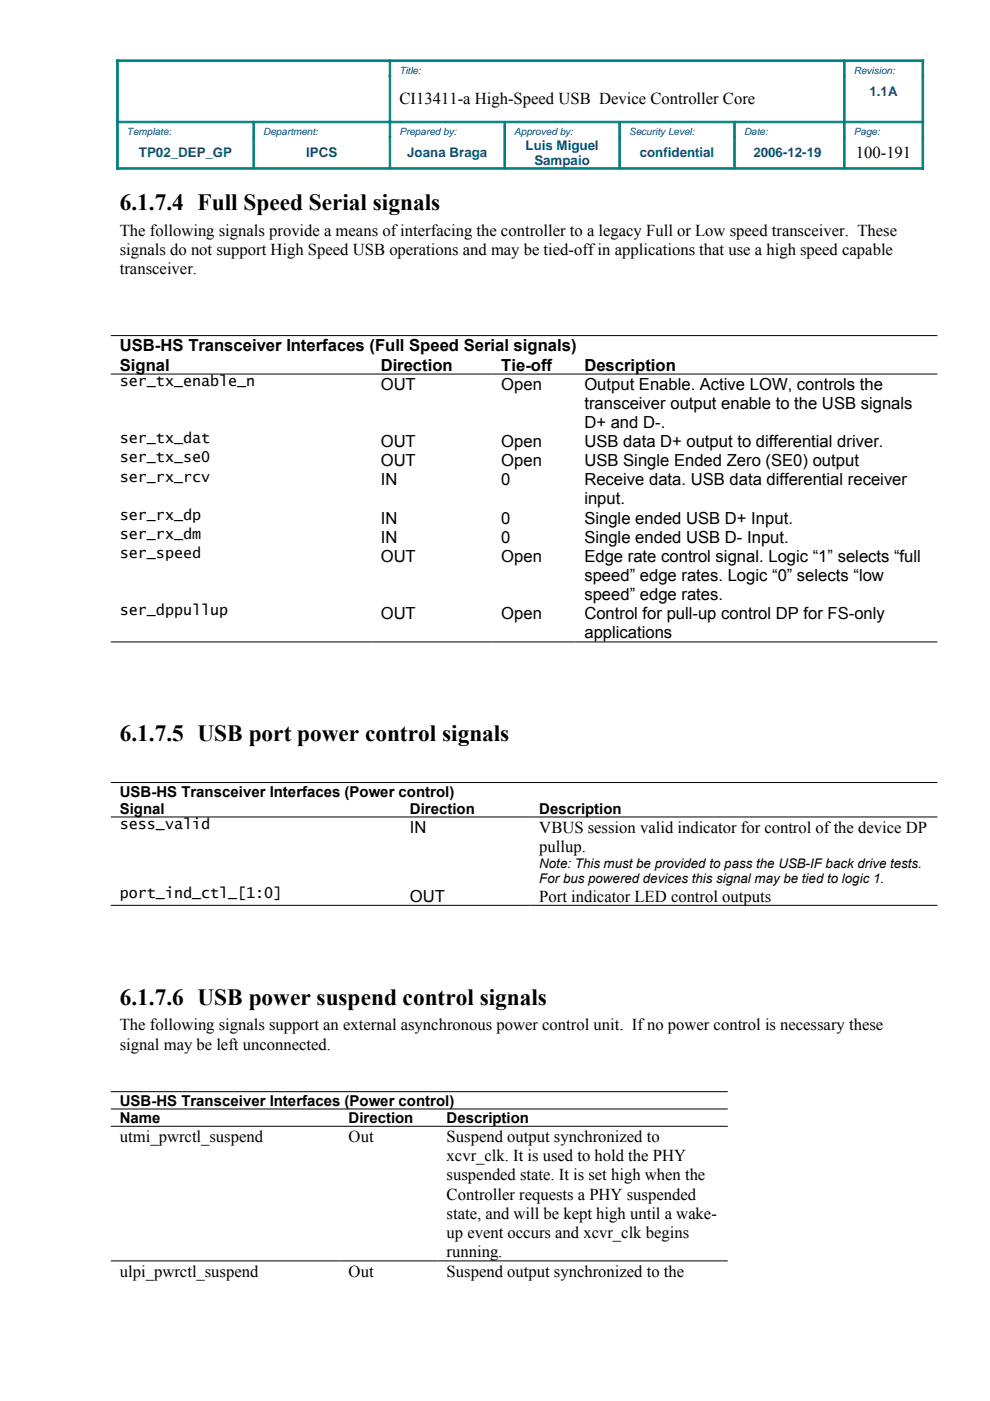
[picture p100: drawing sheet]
<svg xmlns="http://www.w3.org/2000/svg" width="210mm" height="297mm" viewBox="0 0 210 297" stroke-linecap="round" stroke-linejoin="round" font-family="sans-serif">
<defs><g id="words">
<g font-size="4.9">
<text x="25.4" y="44.6">6.1.7.4 Full Speed Serial signals</text>
<text x="25.4" y="157.2">6.1.7.5 USB port power control signals</text>
<text x="25.4" y="213">6.1.7.6 USB power suspend control signals</text>
</g>
<g font-size="3.5">
<text x="84.7" y="22.2">CI13411-a High-Speed USB Device Controller Core</text>
<text x="181.5" y="33.5">100-191</text>
<text x="25.4" y="50">The following signals provide a means ofinterfacing the controller to a legacy Full or Low speed transceiver. These</text>
<text x="25.4" y="54.1">signals do not support High Speed USB operations and may be tied-offin applications that use a high speed capable</text>
<text x="25.4" y="58.2">transceiver.</text>
<text x="25.4" y="74.5">USB-HS Transceiver Interfaces (Full Speed Serial signals)</text>
<text x="25.4" y="78.6">Signal</text>
<text x="80.7" y="78.6">Direction</text>
<text x="80.7" y="82.6">OUT</text>
<text x="106.3" y="78.6">Tie-off</text>
<text x="106.3" y="82.6">Open</text>
<text x="123.9" y="78.6">Description</text>
<text x="123.9" y="82.6">Output Enable. Active LOW, controls the</text>
<text x="123.9" y="86.7">transceiver output enable to the USB signals</text>
<text x="80.7" y="94.8">OUT</text>
<text x="106.3" y="94.8">Open</text>
<text x="123.9" y="90.7">D+ and D-.</text>
<text x="123.9" y="94.8">USB data D+ output to differential driver.</text>
<text x="80.7" y="98.8">OUT</text>
<text x="106.3" y="98.8">Open</text>
<text x="123.9" y="98.8">USB Single Ended Zero (SE0) output</text>
<text x="80.7" y="102.9">IN</text>
<text x="106.3" y="102.9">0</text>
<text x="123.9" y="102.9">Receive data. USB data differential receiver</text>
<text x="123.9" y="107">input.</text>
<text x="80.7" y="111">IN</text>
<text x="106.3" y="111">0</text>
<text x="123.9" y="111">Single ended USB D+ Input.</text>
<text x="80.7" y="115.1">IN</text>
<text x="80.7" y="119.1">OUT</text>
<text x="106.3" y="115.1">0</text>
<text x="106.3" y="119.1">Open</text>
<text x="123.9" y="115.1">Single ended USB D- Input.</text>
<text x="123.9" y="119.1">Edge rate control signal. Logic “1” selects “full</text>
<text x="123.9" y="123.2">speed” edge rates. Logic “0” selects “low</text>
<text x="80.7" y="131.3">OUT</text>
<text x="106.3" y="131.3">Open</text>
<text x="123.9" y="127.2">speed” edge rates.</text>
<text x="123.9" y="131.3">Control for pull-up control DP for FS-only</text>
<text x="123.9" y="135.4">applications</text>
<text x="86.9" y="176.6">IN</text>
<text x="114.3" y="176.5">VBUS session valid indicator for control ofthe device DP</text>
<text x="114.3" y="180.6">pullup.</text>
<text x="86.9" y="191.2">OUT</text>
<text x="114.3" y="191.2">Port indicator LED control outputs</text>
<text x="25.4" y="218.5">The following signals support an external asynchronous power control unit. Ifno power control is necessary these</text>
<text x="25.4" y="222.5">signal may be left unconnected.</text>
<text x="25.4" y="242.1">utmi_pwrctl_suspend</text>
<text x="73.9" y="242.1">Out</text>
<text x="94.7" y="242.1">Suspend output synchronized to</text>
<text x="94.7" y="246.2">xcvr_clk. It is used to hold the PHY</text>
<text x="94.7" y="250.3">suspended state. It is set high when the</text>
<text x="94.7" y="254.4">Controller requests a PHY suspended</text>
<text x="94.7" y="258.4">state, and will be kept high until a wake-</text>
<text x="94.7" y="262.5">up event occurs and xcvr_clk begins</text>
<text x="94.7" y="266.6">running.</text>
<text x="25.4" y="270.7">ulpi_pwrctl_suspend</text>
<text x="73.9" y="270.7">Out</text>
<text x="94.7" y="270.7">Suspend output synchronized to the</text>
</g>
<g font-size="3.2">
<text x="25.4" y="81.8">ser_tx_enable_n</text>
<text x="25.4" y="94">ser_tx_dat</text>
<text x="25.4" y="98">ser_tx_se0</text>
<text x="25.4" y="102.1">ser_rx_rcv</text>
<text x="25.4" y="110.2">ser_rx_dp</text>
<text x="25.4" y="114.3">ser_rx_dm</text>
<text x="25.4" y="118.3">ser_speed</text>
<text x="25.4" y="130.5">ser_dppullup</text>
<text x="25.4" y="168.9">USB-HS Transceiver Interfaces (Power control)</text>
<text x="25.4" y="172.5">Signal</text>
<text x="86.9" y="172.5">Direction</text>
<text x="114.3" y="172.5">Description</text>
<text x="25.4" y="175.8">sess_valid</text>
<text x="25.4" y="190.4">port_ind_ctl_[1:0]</text>
<text x="25.4" y="234.5">USB-HS Transceiver Interfaces (Power control)</text>
<text x="25.4" y="238.1">Name</text>
<text x="73.9" y="238.1">Direction</text>
<text x="94.7" y="238.1">Description</text>
</g>
<g font-size="2.8" fill="#004186">
<text x="184.4" y="20.3">1.1A</text>
<text x="29.5" y="33.3">TP02_DEP_GP</text>
<text x="64.9" y="33.3">IPCS</text>
<text x="86.4" y="33.3">Joana Braga</text>
<text x="111.4" y="31.7">Luis Miguel</text>
<text x="113.3" y="35">Sampaio</text>
<text x="135.6" y="33.3">confidential</text>
<text x="159.7" y="33.3">2006-12-19</text>
</g>
<g font-size="2.8">
<text x="114.3" y="184">Note: This must be provided to pass the USB-IF back drive tests.</text>
<text x="114.3" y="187.3">For bus powered devices this signal may be tied to logic 1.</text>
</g>
<g font-size="2.1" fill="#004186">
<text x="84.7" y="15.6">Title:</text>
<text x="181" y="15.6">Revision:</text>
<text x="26.9" y="28.6">Template:</text>
<text x="55.8" y="28.6">Department:</text>
<text x="84.7" y="28.6">Prepared by:</text>
<text x="109" y="28.6">Approved by:</text>
<text x="133.4" y="28.6">Security Level:</text>
<text x="157.8" y="28.6">Date:</text>
<text x="181" y="28.6">Page:</text>
</g>
</g></defs>
<g fill="#008080" stroke="#008080" stroke-width=".21">
<path d="M179 12.7h16.8v.4h-16.8z" fill-rule="evenodd"/>
<path d="M24.7 12.7h58v.4h-58z" fill-rule="evenodd"/>
<path d="M82.7 12.7h96.3v.4h-96.3z" fill-rule="evenodd"/>
<path d="M179 25.7h16.5v.3h-16.5z" fill-rule="evenodd"/>
<path d="M53.8 25.7h28.9v.3h-28.9z" fill-rule="evenodd"/>
<path d="M155.7 25.7h23.3v.3h-23.3z" fill-rule="evenodd"/>
<path d="M25.1 25.7h28.7v.3h-28.7z" fill-rule="evenodd"/>
<path d="M82.7 25.7h24.3v.3h-24.3z" fill-rule="evenodd"/>
<path d="M107 25.7h24.4v.3h-24.4z" fill-rule="evenodd"/>
<path d="M131.4 25.7h24.3v.3h-24.3z" fill-rule="evenodd"/>
<path d="M179 35.6h16.8v.3h-16.8z" fill-rule="evenodd"/>
<path d="M24.7 35.6h29.1v.3h-29.1z" fill-rule="evenodd"/>
<path d="M53.8 35.6h28.9v.3h-28.9z" fill-rule="evenodd"/>
<path d="M82.7 35.6h24.3v.3h-24.3z" fill-rule="evenodd"/>
<path d="M107 35.6h24.4v.3h-24.4z" fill-rule="evenodd"/>
<path d="M131.4 35.6h24.3v.3h-24.3z" fill-rule="evenodd"/>
<path d="M155.7 35.6h23.3v.3h-23.3z" fill-rule="evenodd"/>
<path d="M24.7 29.1h.4v6.8h-.4z" fill-rule="evenodd"/>
<path d="M24.7 12.7h.4v13h-.4z" fill-rule="evenodd"/>
<path d="M24.7 25.7h.4v3.4h-.4z" fill-rule="evenodd"/>
<path d="M53.6 26.1h.3v3h-.3z" fill-rule="evenodd"/>
<path d="M53.6 29.1h.3v6.4h-.3z" fill-rule="evenodd"/>
<path d="M82.5 16.1h.3v9.6h-.3z" fill-rule="evenodd"/>
<path d="M82.5 13.1h.3v3h-.3z" fill-rule="evenodd"/>
<path d="M82.5 25.7h.3v3.4h-.3z" fill-rule="evenodd"/>
<path d="M82.5 29.1h.3v6.4h-.3z" fill-rule="evenodd"/>
<path d="M106.9 26.1h.3v3h-.3z" fill-rule="evenodd"/>
<path d="M106.9 29.1h.3v6.4h-.3z" fill-rule="evenodd"/>
<path d="M131.2 26.1h.4v3h-.4z" fill-rule="evenodd"/>
<path d="M131.2 29.1h.4v6.4h-.4z" fill-rule="evenodd"/>
<path d="M155.6 26.1h.3v3h-.3z" fill-rule="evenodd"/>
<path d="M155.6 29.1h.3v6.4h-.3z" fill-rule="evenodd"/>
<path d="M178.9 13.1h.3v3h-.3z" fill-rule="evenodd"/>
<path d="M178.9 16.1h.3v9.6h-.3z" fill-rule="evenodd"/>
<path d="M178.9 25.7h.3v3.4h-.3z" fill-rule="evenodd"/>
<path d="M178.9 29.1h.3v6.4h-.3z" fill-rule="evenodd"/>
<path d="M195.5 29.1h.3v6.8h-.3z" fill-rule="evenodd"/>
<path d="M195.5 16.1h.3v9.6h-.3z" fill-rule="evenodd"/>
<path d="M195.5 12.7h.3v3.4h-.3z" fill-rule="evenodd"/>
<path d="M195.5 25.7h.3v3.4h-.3z" fill-rule="evenodd"/>
</g>
<path d="M23.5 71.2h175.3M23.5 79.3h175.3M23.5 136.1h175.3M23.5 165.9h175.3M23.5 173.2h175.3M23.5 191.9h175.3M23.5 231.5h130.8M23.5 235.1h130.8M23.5 238.8h130.8M23.5 267.3h130.8" fill="none" stroke="#000" stroke-width=".21"/>
<use href="#words"/>
</svg>
